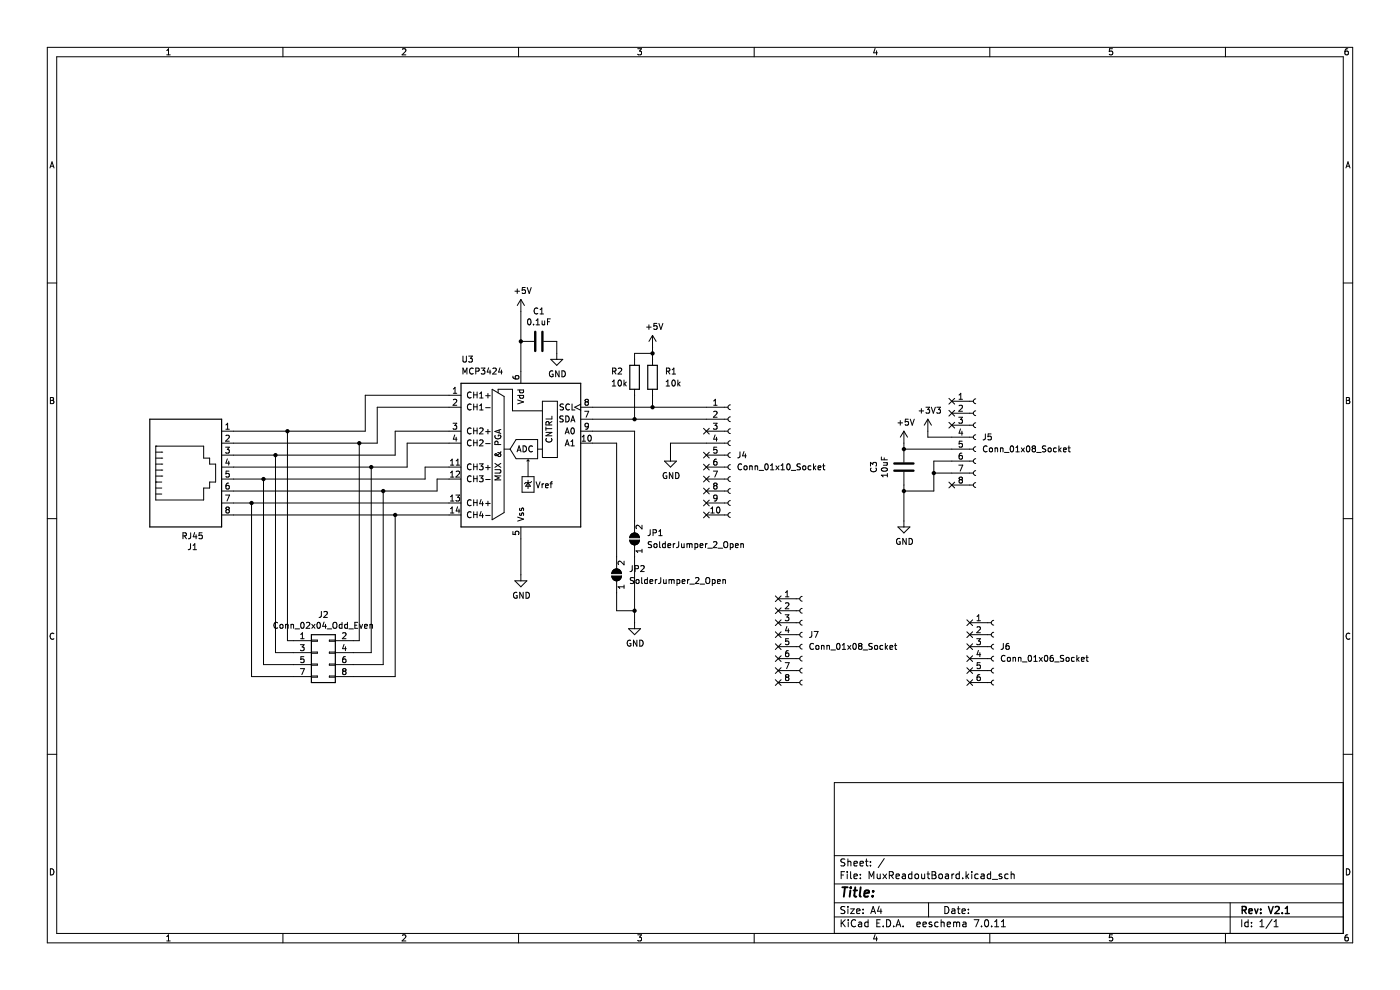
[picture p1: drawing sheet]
<svg xmlns="http://www.w3.org/2000/svg" width="297mm" height="210mm" viewBox="0 0 297 210" stroke-linecap="round" stroke-linejoin="round" font-family="sans-serif">
<g fill="none" stroke="#000" stroke-width=".21">
<path d="M10 10h277v190h-277zM12 12h273v186h-273zM35.4 11.6h.7M35.4 10.7l.3-.4v1.3M60 10v2M85.4 10.5l.5-.2 .2 .4-.8 .9h.8M110 10v2M135.3 10.3h.8l-.4 .5 .3 .2v.5l-.2 .1-.5-.1M160 10v2M185.6 10.3l-.3 .9h.8M186 10.8v.8M210 10v2"/>
<path d="M236 10.3h-.6l-.1 .7 .6-.1 .1 .6-.2 .1-.5-.1M260 10v2M285.9 10.3l-.3 .1-.2 .2-.1 .8 .3 .2 .4-.1-.1-.6-.3-.1-.3 .3M10.6 35.6l.4-1.3 .5 1.3M10.7 35.3h.6M285.5 35.6l.5-1.3 .4 1.3M285.7 35.3h.6M10 60h2M98.2 75.5v1.1l.3 .2 .3-.1 .1-.1v-1.1M98.2 79.3v-1.2l.4 .9 .5-.9v1.2M99.4 75.5h.8l-.4 .5 .3 .1v.6l-.1 .1-.6-.1M100.4 78.2a.56 .56 0 0 0-.8 .5 .56 .56 0 0 0 .8 .5"/>
<path d="M100.9 78.7h.6l.1-.5-.7-.1v1.2M102.1 78.1h.8l-.5 .5 .4 .1v.5l-.2 .1-.5-.1M103.7 78l-.3 .9h.7M104 78.5v.8M104.6 78.2l.4-.1 .3 .3-.8 .9h.8M106.1 78l-.3 .9h.8M106.4 78.5v.8M108.8 79.8l.1 .4 .2 .1 .7 .1 .3-.2-.1-.5-.6 .1-.1 .4 .2 .2M109.2 61.8h1M109.7 61.3v1M110.5 63.5v17.8M110.5 72.4h2.8"/>
<path d="M110.5 63.5l-.8 1.3M110.5 63.5l.8 1.3M111.4 61h-.6v.6l.6-.1v.6l-.2 .2-.4-.2M111.8 61l.5 1.3 .4-1.3M112 67.8l.2-.2a.68 .68 0 0 1 .5 .7 .68 .68 0 0 1-.5 .6l-.3-.5zM113.2 68.8v.1M113.7 68.9h.8M113.7 68l.4-.4v1.3M114.1 65.4a.56 .56 0 0 0-.8 .6 .56 .56 0 0 0 .8 .5M114.6 66.6h.7M114.6 65.7l.3-.4v1.3M115 68.1l.1 .7h.4"/>
<path d="M115.3 72.4h2.8v3.8M115.5 68.1v.8M116.2 68.2h.4M116.8 67.6h-.6v1.3M116.8 76.2h2.6l-1.3 1.3zM117.3 78.7a.58 .58 0 0 0-.8 .6 .58 .58 0 0 0 .8 .5v-.4h-.2M118.6 78.7v1.2l-.7-1.2v1.2M119.2 78.7a.64 .64 0 0 1 .7 .6 .64 .64 0 0 1-.7 .6zM130 78.7h.6v-.5l-.6-.1v1.2M130.3 78.7l.4 .6M131.2 78.2l.4-.1 .3 .3-.8 .9h.8M137.2 69.4h.9"/>
<path d="M137.7 68.9v1M138.4 71.1v6.4M138.4 75h-3.8v2.5M138.4 71.1l-.7 1.3M138.4 71.1l.8 1.3M139.4 68.6h-.6l-.1 .6 .6-.1 .1 .7-.2 .1-.5-.1M139.8 68.6l.4 1.3 .4-1.3M141.4 78.7h.6v-.5l-.6-.1v1.2M141.7 78.7l.4 .6M142.6 78.4l.4-.3v1.2M142.6 79.3h.7M285 60h2"/>
<path d="M10.7 84.3h.4l.3 .3-.3 .3 .3 .2v.3l-.2 .2h-.5zM10.7 84.9h.4M33 94.6h.1M33 94.6h10.2v2.6h1.3v1.2h1.2v3.9h-1.2v1.2h-1.3v2.6h-10.2zM33 95.9h1.3M33 97.2h1.3M33 98.4h1.3M33 99.7h1.3M34.3 95.9h.1M34.3 97.2h.1M34.3 98.4h.1M34.3 99.7h.1"/>
<path d="M47.9 94.9h.7l-.4 .4 .4 .2v.5l-.2 .1-.5-.1M47.9 92.4l.5-.1 .2 .4-.7 .9h.7M47.9 91h.7M47.9 90.1l.4-.3v1.2M48.2 97.3l-.3 .9h.8M48.5 97.8v.9M48.6 99.9h-.6l-.1 .6h.6l.1 .6-.2 .1-.5-.1M58.4 96.5v41.9h7.7M61 91.5v44.4h5.1M76.2 94v41.9h-5.1M78.8 99.1v39.3h-7.7M95.6 98.7h.7"/>
<path d="M95.6 97.8l.3-.4v1.3M96.1 89.8h.8l-.4 .5 .3 .1v.5l-.1 .1-.6-.1M96.2 83.4h.7M96.2 82.5l.3-.3v1.2M96.2 84.8l.5-.1 .2 .4-.8 .9h.8M96.5 92.3l-.3 .9h.8M96.8 98.7h.7M96.8 97.8l.3-.4v1.3M96.8 92.7v.9M97.8 86.4h-17.8v7.6h-33M97.8 94h-11.4v5.1h-39.4M97.8 83.8h-20.3v7.7h-30.5"/>
<path d="M97.8 91.5h-14v5h-36.8M97.8 99.1h-7.6v2.5h-43.2M99.9 85.8a.56 .56 0 0 0-.7 .5 .56 .56 0 0 0 .7 .5M99.9 93.4a.56 .56 0 0 0-.7 .5 .56 .56 0 0 0 .7 .6M99.9 90.9a.56 .56 0 0 0-.7 .5 .56 .56 0 0 0 .7 .5M99.9 83.3a.56 .56 0 0 0-.7 .5 .56 .56 0 0 0 .7 .5M99.9 98.5a.56 .56 0 0 0-.7 .5 .56 .56 0 0 0 .7 .5M100.5 83.2v1.2M100.5 85.7v1.3M100.5 90.8v1.2M100.5 93.3v1.3M100.5 98.4v1.3"/>
<path d="M100.5 83.8h.7M100.5 99h.7M100.5 86.3h.7M100.5 91.4h.7M100.5 93.9h.7M101.2 83.2v1.2M101.2 85.7v1.3M101.2 90.8v1.2M101.2 93.3v1.3M101.2 98.4v1.3M101.7 98.4h.8l-.4 .5 .3 .1v.5l-.2 .2-.5-.2M101.8 93.4l.4-.1 .3 .4-.8 .9h.8"/>
<path d="M101.8 84.4h.7M101.8 83.5l.3-.3v1.2M101.8 86.1l.3-.4v1.3M101.8 90.9l.4-.1 .3 .3-.8 .9h.8M101.8 87h.7M103 83.9h1M103 99.2h1M103 86.5h1M103 91.6h1M103 94.1h1M103.5 83.5v.9M103.5 91.1v.9"/>
<path d="M103.5 98.7v1M104.4 82.6l2.5 1.5v24.6l-2.5 1.6zM105 99.6h1l.3 .3-.1 .3-.2 .2h-1M105 98.3l1.3 .8M105 92.4a.58 .58 0 0 0 .6 .7 .58 .58 0 0 0 .5-.8h-.4v.3M105.6 94.3v-.6l-.5-.1-.1 .7h1.3M105.7 83.3v-.7h3v4.5h6.4M105.9 91.2v.6M106.3 95.8a1.21 1.21 0 0 1-1.3 .8v-.2l.2-.2 .4 .5a.34 .34 0 0 0 .6 .1 .34 .34 0 0 0-.1-.6l-.5-.2M106.3 98.3l-1.3 .8M106.3 91.1l-1.3 .4 1.3 .4M106.9 95.3h1.3"/>
<path d="M109.5 93.2h4.6v4.1h-4.6l-1.3-2zM109.7 95.9l.4-1.3 .4 1.3M109.8 83.9h1.3M109.8 84.8l1.3 .5-1.3 .4M109.8 82.7h1.3M109.8 95.5h.6M110.3 83.9l-.1 .3 .3 .3 .5-.1v-.5M110.3 82.7l-.1 .4 .3 .2 .5-.1v-.5M111 94.6a.64 .64 0 0 1 .7 .6 .64 .64 0 0 1-.7 .7zM112 97.6v3.5M112 97.6l.3 .2M112 97.6l-.2 .2"/>
<path d="M113 94.7a.56 .56 0 0 0-.8 .5 .56 .56 0 0 0 .8 .5M114.1 95.3h1M115.1 85.1h3.1v11.9h-3.1zM115.8 90.6v.7M115.8 91.7h1.3l-1.3 .7h1.3M115.8 90.9h1.3M115.9 93a.56 .56 0 0 0 .5 .8 .56 .56 0 0 0 .6-.8M116.5 90.1l-.1-.6h-.5l-.1 .6h1.3M117.1 88.3v.6h-1.3M117.1 89.4l-.6 .4M119.5 88.3l-.7 .1v.3l.6 .3 .1 .3-.3 .2-.4-.1M119.5 85.8h-.6v.4l.5 .2 .1 .3-.2 .3-.5-.1"/>
<path d="M119.9 94.6l.4-1.3 .4 1.3M119.9 92l.4-1.2 .4 1.2M120 88.2a.64 .64 0 0 1 .8 .7 .64 .64 0 0 1-.8 .6zM120 91.7h.6M120 94.2h.6M120.8 85.8a.56 .56 0 0 0-.8 .5 .56 .56 0 0 0 .8 .5M121.1 89.5l.4-1.3 .5 1.3M121.1 93.7l.4-.4v1.3M121.1 94.6h.7M121.2 90.9l.2-.1a.68 .68 0 0 1 .5 .6 .68 .68 0 0 1-.5 .6l-.3-.4zM121.2 89.1h.6M121.4 85.7v1.3h.6"/>
<path d="M123.2 94h7.6v26.7M123.2 91.5h11.4v21.5M123.2 86.4h31.2M123.2 88.9h31.2M123.2 85.7l-1.3 .7 1.3 .6M123.5 93.6h.7M123.5 92.7l.4-.4v1.3M124 87.2h.9l-.6 1.3M124.3 85.2l-.2 .3 .1 .3 .1 .2 .4-.1 .1-.2v-.2l-.2-.3M124.3 85.2l-.2-.2 .2-.3h.3l.2 .2-.2 .3M124.3 85.2h.3M124.8 92.4l.2-.1a.68 .68 0 0 1 .4 .6 .68 .68 0 0 1-.4 .7l-.3-.5z"/>
<path d="M124.8 90.3l-.2 .3-.4-.1v-.6l.4-.1 .2 .2v.7l-.2 .3h-.4M129.9 81l.4-.4v1.3M129.9 81.9h.7M131.3 80.7l.1-.1a.68 .68 0 0 1 .4 .6 .68 .68 0 0 1-.4 .7 .84 .84 0 0 1-.1-1.2zM132.4 80.6v1.3M132.5 81.4l.4 .5M132.9 81l-.5 .5M134.6 82.6v6.3M138.4 82.6v3.8M141 97.8h2.5l-1.3 1.3zM141.3 81.9h.7M141.3 81l.4-.4v1.3"/>
<path d="M142.7 80.7l.1-.1a.68 .68 0 0 1 .5 .6 .68 .68 0 0 1-.5 .7 .84 .84 0 0 1-.1-1.2zM143.8 80.6v1.3M143.9 81.4l.4 .5M144.3 81l-.5 .5M149.2 90.9l1.3 1.2M149.2 98.5l1.3 1.2M149.2 95.9l1.3 1.3M149.9 91.5h4.5M149.9 99.1h4.5M149.9 96.5h4.5M150.5 90.9l-1.3 1.2M150.5 98.5l-1.3 1.2"/>
<path d="M150.5 95.9l-1.3 1.3M151.3 99.9h.9l-.6 1.3M151.3 89.8h.8l-.4 .5 .4 .1v.5l-.2 .1-.6-.1M151.4 86h.7M151.4 87.4l.5-.2 .2 .4-.8 .9h.8M151.4 85.1l.4-.4v1.3M151.7 92.3l-.3 .9h.8M152 97.4l-.4 .1-.1 .2-.1 .7 .2 .3 .5-.2-.1-.6h-.4l-.2 .2M152 92.7v.9M152.1 94.9h-.6l-.1 .6 .6-.1 .1 .6-.2 .1-.5-.1M154.4 94h-12.2v3.8M154.9 98.6a.51 .51 0 0 0-.5 .5 .51 .51 0 0 0 .5 .5"/>
<path d="M154.9 96a.51 .51 0 0 0-.5 .5 .51 .51 0 0 0 .5 .5M154.9 93.5a.51 .51 0 0 0-.5 .5 .51 .51 0 0 0 .5 .5M154.9 91a.51 .51 0 0 0-.5 .5 .51 .51 0 0 0 .5 .5M154.9 88.4a.51 .51 0 0 0-.5 .5 .51 .51 0 0 0 .5 .5M154.9 85.9a.51 .51 0 0 0-.5 .5 .51 .51 0 0 0 .5 .5M157 95.9l-.1 1-.4 .2M157.3 98.5a.56 .56 0 0 0-.7 .5 .56 .56 0 0 0 .7 .5M157.8 95.8l-.3 .9h.8M157.9 98.9l.2-.1 .3 .1v.7l-.5-.1zM158.1 96.3v.8M159 98.9h.5l.1 .8M159 98.8v.9"/>
<path d="M160.2 98.9h.5v.8M160.2 98.8v.9M161 99.8h1M162.4 98.5l.1-.1a.68 .68 0 0 1 .5 .6 .68 .68 0 0 1-.5 .7 .84 .84 0 0 1-.1-1.2zM163.5 99.7h.7M163.5 98.8l.3-.4v1.3M164.6 98.8l.7 .9M165.3 98.8l-.7 .9M165.7 99.7h.7M165.7 98.8l.4-.4v1.3M167 98.5l.2-.1a.68 .68 0 0 1 .4 .6 .68 .68 0 0 1-.4 .7l-.3-.5zM167.9 99.8h.9"/>
<path d="M169.8 98.5h-.7v.4l.6 .2 .1 .3-.2 .3-.5-.1M170.4 98.9l.3-.1 .2 .3v.3l-.2 .3-.4-.3zM172 98.9l-.3-.1-.3 .3 .2 .5h.4M172.6 98.4v1.3M172.7 99.2l.4 .5M173.1 98.8l-.5 .5M173.5 99.2l.7-.1-.1-.2-.4-.1-.2 .2 .1 .6h.5M174.5 98.8h.5M174.7 98.4v1.1l.3 .2M184.7 98.9v-.8l.5 .4 .1-.4h.5l.1 .2-.1 .6M184.8 99.3a.56 .56 0 0 0 .5 .8 .56 .56 0 0 0 .5-.8M187 96.9v.6h1.2"/>
<path d="M187 99.4a.75 .75 0 0 1 1.2 .3 .72 .72 0 0 1-1.2-.2zM187.4 98.1h.8M187.6 97.1v.4M188.1 98.1l.1 .5-.8 .1M190.5 89.7h1M191 89.2v1M191.8 91.5v6.6M191.8 95.3h14.7M191.8 91.5l-.8 1.2M191.8 91.5l.7 1.2M192.7 88.9h-.6l-.1 .6h.6l.1 .6-.2 .1-.5-.1M193.1 88.9l.4 1.3 .5-1.3"/>
<path d="M195 87.2h.9M195.5 86.7v.9M196.4 86.4h.8l-.4 .5 .4 .1v.5l-.2 .1-.6-.1M196.8 88.9v3.8h9.7M196.8 88.9l-.7 1.3M196.8 88.9l.8 1.3M197.6 86.4l.4 1.2 .4-1.2M198.7 86.4h.8l-.4 .5 .4 .1v.5l-.2 .1-.6-.1M201.3 87l1.2 1.3M201.3 89.6l1.2 1.2M201.3 84.5l1.2 1.2M201.9 85.1h4.6"/>
<path d="M201.9 87.7h4.6M201.9 90.2h4.6M202.5 87l-1.2 1.3M202.5 89.6l-1.2 1.2M202.5 84.5l-1.2 1.2M203.4 98.7h.8l-.5 1.2M203.4 88.5h.8l-.4 .5 .3 .1v.6l-.2 .1-.5-.1M203.5 86.1l.4-.1 .3 .3-.8 .9h.8M203.5 84.7h.7M203.5 83.8l.3-.4v1.3M203.8 91l-.3 .9h.7M204.1 91.5v.8"/>
<path d="M204.1 96.1l-.4 .1-.2 .2v.8l.2 .2 .4-.1v-.6l-.4-.1-.2 .2M204.1 93.6h-.6v.6l.6-.1v.6l-.2 .2-.4-.2M206.5 97.8h-8.4v6.4h-6.3M207 99.8a.51 .51 0 0 0-.5 .6 .51 .51 0 0 0 .5 .5M207 97.3a.51 .51 0 0 0-.5 .5 .51 .51 0 0 0 .5 .5M207 94.8a.51 .51 0 0 0-.5 .5 .51 .51 0 0 0 .5 .5M207 92.2a.51 .51 0 0 0-.5 .5 .51 .51 0 0 0 .5 .5M207 89.7a.51 .51 0 0 0-.5 .5 .51 .51 0 0 0 .5 .5M207 87.1a.51 .51 0 0 0-.5 .6 .51 .51 0 0 0 .5 .5M207 84.6a.51 .51 0 0 0-.5 .5 .51 .51 0 0 0 .5 .5M209 92v1.1l-.4 .2M209.4 94.7a.56 .56 0 0 0-.8 .5 .56 .56 0 0 0 .8 .5"/>
<path d="M209.9 95.1l.2-.1 .4 .1-.1 .7-.5-.1zM210.2 92h-.6v.6h.6v.6l-.1 .1-.5-.1M211.1 95.1h.5v.8M211.1 95v.9M212.2 95.1h.5l.1 .8M212.2 95v.9M213.1 96h1M214.4 94.7l.2-.1a.68 .68 0 0 1 .4 .6 .68 .68 0 0 1-.4 .7l-.3-.5zM215.5 95.9h.7M215.5 94.9l.4-.3v1.3M216.7 95l.6 .9M217.3 95l-.6 .9"/>
<path d="M217.9 94.7l.1-.1a.68 .68 0 0 1 .5 .6 .68 .68 0 0 1-.5 .7l-.3-.5zM219.2 95.1l-.2-.2 .2-.3h.2l.3 .2-.3 .3M219.2 95.1l-.2 .3v.3l.2 .2 .4-.1 .1-.2v-.2l-.3-.3M219.2 95.1h.2M219.9 96h1M221.9 94.6l-.7 .1v.4l.5 .2 .2 .3-.3 .3-.5-.1M222.4 95.1l.2-.1 .3 .1v.7l-.5-.1zM224.1 95.1l-.4-.1-.2 .2 .1 .6h.5M224.6 94.6v1.3M224.8 95.4l.3 .5M225.1 95l-.5 .5M225.6 95.4l.6-.1-.1-.2-.3-.1-.2 .2 .1 .6h.4"/>
<path d="M226.6 95h.5M226.8 94.6v1.1l.3 .2M285.6 84.3h.5l.2 .3-.2 .3 .2 .2 .1 .3-.3 .2h-.5zM285.6 84.9h.5M10 110h2M33 102.3h.1M33 101h1.3M33 103.5h1.3M33 104.8h1.3M33 102.3h1.3M34.3 101h.1M38.8 113.7l.6-.1 .1-.5-.7-.1v1.3"/>
<path d="M39.1 113.7l.4 .6M40.4 115.3v1.1l-.5 .2M40.5 113l-.1 1.1-.4 .2M41 116.6h.7M41 115.7l.3-.4v1.3M41.3 113l-.3 .9h.8M41.6 113.4v.9M42.9 113h-.6l-.1 .6h.6l.1 .6-.2 .1-.5-.1M47 109.2h50.8M47 106.7h50.8M47.9 105h.8l-.5 1.3M48.2 108.1l-.3 .2 .1 .4 .2 .1h.3l.1-.2v-.3l-.2-.2"/>
<path d="M48.2 108.1l-.3-.2 .3-.3h.2l.2 .2-.2 .3M48.2 108.1h.2M48.5 102.5h-.3l-.2 .3-.1 .7 .3 .2 .4-.1-.1-.6h-.3l-.3 .2M53.4 106.7v36.8h12.7M55.9 101.6v39.4h10.2M81.3 104.2v36.8h-10.2M83.8 109.2v34.3h-12.7M95.6 100.3l.3-.4v1.3M95.6 105.4l.3-.4v1.3M95.6 107.9l.3-.3v1.2M95.6 101.2h.7M95.6 106.3h.7"/>
<path d="M95.6 108.8h.7M96.7 105h.8l-.4 .5 .3 .1v.6l-.1 .1-.6-.1M96.8 100.1l.5-.2 .2 .4-.8 .9h.8M97.1 107.5l-.3 .9h.8M97.4 108v.8M97.8 101.6h-5.1v2.6h-45.7M99.9 106.1a.56 .56 0 0 0-.7 .5 .56 .56 0 0 0 .7 .6M99.9 101.1a.56 .56 0 0 0-.7 .5 .56 .56 0 0 0 .7 .5M99.9 108.7a.56 .56 0 0 0-.7 .5 .56 .56 0 0 0 .7 .5M100.5 100.9v1.3M100.5 106v1.3M100.5 108.5v1.3"/>
<path d="M100.5 101.5h.7M100.5 106.6h.7M100.5 109.2h.7M101.2 100.9v1.3M101.2 106v1.3M101.2 108.5v1.3M101.7 100.9h.8l-.4 .5 .3 .1v.6l-.2 .1-.5-.1M102.1 105.9l-.3 1h.7M102.1 108.5l-.3 .9h.7M102.4 106.4v.9M102.4 109v.8M103 101.7h1"/>
<path d="M103 106.8h1M103 109.3h1M103.5 106.3v1M106.3 101h-1.3l.9 .4-.9 .4h1.3M108.8 112.7v.6l.6 .1v-.6l.6-.1 .1 .2-.1 .5M109.8 109.7l1.3 .4-1.3 .4M110.3 108.8l-.1 .3 .2 .2h.2l.1-.5h.3v.5M110.3 107.8l-.1 .3 .2 .2 .2-.1 .1-.4h.3v.5M110.5 111.8v11.4M110.8 101.1h2.5v3.3h-2.5zM112 101.9v1.8M112 102.4l.5 .7h-1z"/>
<path d="M112.8 102.1l-.3 .3h-1l-.2 .2M113.7 102.2l.4 1.3 .5-1.3M115 102.6v.9M115.4 102.6l-.4 .3M115.7 103l.6-.1v-.2l-.4-.1-.2 .2 .1 .6h.5M116.7 102.6h.5M117.2 102.2l-.3 .2v1.1M132.4 119v.8l-.9-.8-.4 .3 .1 .5M133.6 114.6h2a1.02 1.02 0 0 1-1 1 1.02 1.02 0 0 1-1-1zM133.9 113.3a1.02 1.02 0 0 1 1.1-.2 1.02 1.02 0 0 1 .6 1h-2zM134.1 120v1.1l-.5 .1M134.6 115.6v17.8"/>
<path d="M136.2 111.4v.8l-.9-.8-.4 .3 .1 .4M136.2 116.5v.7M136.2 116.9h-1.3l.4 .3M137.9 112.4v1l-.4 .2M138.2 115h-.6v.4l.5 .2 .1 .3-.2 .3-.5-.1M138.5 113h.6l.1-.5-.7-.1v1.2M138.8 115.4l.2-.1 .3 .1v.7l-.5-.1zM139.8 113.6h.7M139.8 112.7l.3-.3v1.2M139.9 114.9v1.1l.2 .2M141.1 115.4l-.3-.1-.3 .3 .2 .5h.4M141.1 114.9v1.3"/>
<path d="M141.4 100.3a.58 .58 0 0 0-.7 .6 .58 .58 0 0 0 .8 .5v-.4h-.3M141.7 115.7l.6-.1-.1-.2-.3-.1-.2 .2v.6h.5M142.7 100.2v1.3l-.7-1.3v1.3M142.8 115.3v.9M143.2 115.3l-.4 .3M143.3 100.2a.64 .64 0 0 1 .8 .7 .64 .64 0 0 1-.8 .6zM144 114.9l-.1 1.1-.4 .2M144.6 115.3v.8l.5-.1M145.1 115.3v.9M145.7 115.4l.4-.1 .2 .2M145.7 115.3v.9M146.3 115.5l.2-.2 .3 .1v.8"/>
<path d="M146.3 115.5v.7M147.4 115.4l.4-.1 .2 .3-.1 .5h-.5M147.4 115.3v1.3M148.5 115.7l.6-.1v-.2l-.4-.1-.2 .2 .1 .6h.5M149.2 108.6l1.3 1.2M149.2 106.1l1.3 1.2M149.2 103.5l1.3 1.3M149.2 101l1.3 1.2M149.7 115.3v.9M149.9 101.6h4.5M149.9 109.2h4.5M149.9 104.2h4.5"/>
<path d="M149.9 106.7h4.5M150 115.3l-.3 .3M150.1 116.3h1M150.5 108.6l-1.3 1.2M150.5 106.1l-1.3 1.2M150.5 103.5l-1.3 1.3M150.5 101l-1.3 1.2M150.8 108.8h.7M150.8 107.9l.4-.3v1.2M151.4 115l.4-.1 .3 .4-.8 .9h.8M151.6 103l-.2-.2 .2-.3h.3l.2 .2-.2 .3M151.6 103l-.2 .3 .1 .3 .1 .1h.4l.1-.2v-.2l-.2-.3"/>
<path d="M151.6 103h.3M152.1 107.7l.2-.1a.68 .68 0 0 1 .4 .6 .68 .68 0 0 1-.4 .6l-.3-.5zM152.1 105.6l-.2 .2-.4-.1v-.6l.4-.1 .2 .3v.7l-.2 .2-.4 .1M152.3 116.3h1M153.6 115.1l.2-.2a.43 .43 0 0 1 .6 .4v.4a.42 .42 0 0 1-.4 .5 .42 .42 0 0 1-.5-.5zM154.9 115.4l.4-.1 .2 .3-.1 .5h-.5M154.9 115.3v1.3M154.9 108.7a.51 .51 0 0 0-.5 .5 .51 .51 0 0 0 .5 .5M154.9 106.2a.51 .51 0 0 0-.5 .5 .51 .51 0 0 0 .5 .5M154.9 103.7a.51 .51 0 0 0-.5 .5 .51 .51 0 0 0 .5 .5M154.9 101.1a.51 .51 0 0 0-.5 .5 .51 .51 0 0 0 .5 .5M156 115.7l.6-.1v-.2l-.4-.1-.2 .2 .1 .6h.5"/>
<path d="M157.2 115.4h.4l.1 .8M157.2 115.3v.9M188.2 100.8h-1.2l.3 .4M188.2 100.4v.8M190.5 111.8h2.5l-1.2 1.2zM190.9 114.3a.58 .58 0 0 0-.7 .6 .58 .58 0 0 0 .8 .5v-.5h-.3M191.8 100.1v11.7M192.2 114.2v1.3l-.7-1.3v1.3M192.9 114.2a.64 .64 0 0 1 .7 .6 .64 .64 0 0 1-.7 .7zM198.1 100.4h8.4M201.3 102.3l1.2 1.2M201.9 102.9h4.6"/>
<path d="M202.5 102.3l-1.2 1.2M203.7 101.7h.2M203.7 101.7l-.2-.2 .2-.3h.2l.3 .2-.3 .3M203.7 101.7l-.2 .3v.4l.2 .1 .4-.1 .1-.2v-.2l-.3-.3M207 102.4a.51 .51 0 0 0-.5 .5 .51 .51 0 0 0 .5 .5M285 110h2M11.4 134.4a.58 .58 0 0 0-.8 .6 .58 .58 0 0 0 .8 .5M58.9 132.1a.56 .56 0 0 0-.8 .5 .56 .56 0 0 0 .8 .6M59.5 132.5l.3-.1 .2 .3v.3l-.2 .3-.4-.3zM60.6 132.6l.5-.1v.8M60.6 132.4v.9M61.7 132.6l.5-.1 .1 .8"/>
<path d="M61.7 132.4v.9M62.6 133.4h.9M63.7 136.8h.8l-.4 .4 .4 .2v.5l-.2 .1-.6-.1M63.8 135.5h.7M63.8 134.6l.4-.4v1.3M63.9 132.1l.2-.1a.68 .68 0 0 1 .4 .6 .68 .68 0 0 1-.4 .7l-.3-.5zM64.5 139.3h-.6l-.1 .6 .6-.1 .1 .6-.2 .2-.5-.2M65 132.1l.5-.1 .2 .4-.8 .9h.8M66.1 135.8h1.2v.2h-1.2zM66.1 138.3h1.2v.3h-1.2zM66.1 132.4l.7 .9M66.8 132.4l-.7 .9"/>
<path d="M67.4 132.1l.1-.1a.68 .68 0 0 1 .5 .6 .68 .68 0 0 1-.5 .7l-.3-.5zM68.2 129.7l-.1 1.1-.4 .2M68.7 129.8l.5-.1 .2 .4-.7 .9h.7M68.7 132l-.3 .9h.8M69.1 132.4v.9M69.4 133.4h1M69.9 138.3h1.2v.3h-1.2zM69.9 135.8h1.2v.2h-1.2zM70.7 132.2l.2-.2a.43 .43 0 0 1 .6 .4v.5a.42 .42 0 0 1-.5 .4 .42 .42 0 0 1-.4-.4zM72.6 132.5l-.4-.1-.2 .3 .1 .5h.5M72.6 132v1.3M72.7 134.3l.5-.1 .2 .4-.8 .9h.8"/>
<path d="M73 136.7l-.3 .9h.8M73.3 139.3l-.4 .1-.2 .2v.7l.2 .3 .4-.2v-.6h-.4l-.2 .2M73.3 137.2v.8M73.7 132.5l-.4-.1-.2 .3 .1 .5h.5M73.7 132v1.3M74 133.4h1M75.3 132.6h.4M75.9 132h-.6v1.3h.6M76.3 132.4l.3 .9 .3-.9M77.3 132.9l.6-.2v-.2l-.4-.1-.2 .2 .1 .6h.5M78.5 132.6l.5-.1v.8M78.5 132.4v.9"/>
<path d="M109.2 123.2h2.6l-1.3 1.3zM109.7 125.7a.58 .58 0 0 0-.8 .6 .58 .58 0 0 0 .8 .5v-.4h-.2M111 125.6v1.3l-.7-1.3v1.3M111.6 125.6a.64 .64 0 0 1 .7 .7 .64 .64 0 0 1-.7 .6zM129.8 122.2h2a1.02 1.02 0 0 1-1 1 1.02 1.02 0 0 1-1-1zM130.1 121a1.02 1.02 0 0 1 1.1-.3 1.02 1.02 0 0 1 .6 1h-2zM130.8 123.2v6.4h3.8M132.4 124.5h-1.3l.4 .3M132.4 124.1v.7M133.4 133.4h2.5l-1.3 1.2zM133.8 135.9a.58 .58 0 0 0-.8 .5 .58 .58 0 0 0 .8 .5v-.4h-.2M134.4 122.6h-.6v.4l.5 .2 .1 .3-.2 .3-.5-.1"/>
<path d="M134.7 120.6h.6l.1-.5-.7-.1v1.2M135 123.1l.2-.2 .3 .2v.6h-.5zM135.1 135.8v1.3l-.7-1.3v1.3M135.7 135.8a.64 .64 0 0 1 .7 .6 .64 .64 0 0 1-.7 .7zM135.9 120.1l.5-.1 .3 .3-.8 .9h.8M136.1 122.5v1.1l.2 .2M137.3 123l-.3-.1-.3 .3 .1 .5h.5M137.3 122.5v1.3M137.9 123.4l.6-.2-.1-.2-.3-.1-.2 .2v.6h.5M139 122.9v.9M139.4 122.9l-.4 .3M140.2 122.5l-.1 1.1-.4 .2"/>
<path d="M140.8 122.9v.8h.5M141.3 122.9v.9M141.9 123.1l.4-.2 .2 .2M141.9 122.9v.9M142.5 123.1l.2-.2 .3 .1v.8M142.5 123.1v.7M143.6 123l.4-.1 .2 .3-.1 .5h-.5M143.6 122.9v1.3M144.7 123.4l.6-.2v-.2l-.4-.1-.2 .2 .1 .6h.5M145.9 122.9v.9M146.2 122.9l-.3 .3M146.3 123.9h1"/>
<path d="M147.6 122.6l.4-.1 .3 .4-.8 .9h.8M148.5 123.9h1M149.8 122.7l.2-.2a.43 .43 0 0 1 .6 .4v.5a.42 .42 0 0 1-.5 .4 .42 .42 0 0 1-.4-.4zM151.1 123l.4-.1 .2 .3-.1 .5h-.5M151.1 122.9v1.3M152.2 123.4l.6-.2-.1-.2-.3-.1-.2 .2 .1 .6h.4M153.4 123.1l.4-.1 .1 .8M153.4 122.9v.9M164.5 126.4l1.2 1.2M164.5 131.5l1.2 1.2M164.5 128.9l1.2 1.3M164.5 139.1l1.2 1.2"/>
<path d="M164.5 136.6l1.2 1.2M164.5 134l1.2 1.2M165.1 129.6h4.6M165.1 139.7h4.6M165.1 137.2h4.6M165.1 134.6h4.6M165.1 132.1h4.6M165.1 127h4.6M165.7 126.4l-1.2 1.2M165.7 139.1l-1.2 1.2M165.7 131.5l-1.2 1.2M165.7 128.9l-1.2 1.3"/>
<path d="M165.7 136.6l-1.2 1.2M165.7 134l-1.2 1.2M166.6 130.4h.8l-.5 .5 .4 .1v.6l-.2 .1-.5-.1M166.6 126.6h.8M166.6 125.7l.4-.4v1.3M166.6 128l.5-.1 .3 .3-.8 .9h.8M166.9 132.9l-.3 .9h.8M167.2 138l-.3 .1-.2 .2-.1 .8 .3 .2 .4-.1-.1-.6-.3-.1-.3 .2M167.2 133.4v.8M167.3 135.5h-.6l-.1 .6 .6-.1 .1 .6-.2 .2-.5-.2M170.2 139.2a.51 .51 0 0 0-.5 .5 .51 .51 0 0 0 .5 .5M170.2 136.7a.51 .51 0 0 0-.5 .5 .51 .51 0 0 0 .5 .5"/>
<path d="M170.2 134.1a.51 .51 0 0 0-.5 .5 .51 .51 0 0 0 .5 .5M170.2 131.6a.51 .51 0 0 0-.5 .5 .51 .51 0 0 0 .5 .5M170.2 129a.51 .51 0 0 0-.5 .6 .51 .51 0 0 0 .5 .5M170.2 126.5a.51 .51 0 0 0-.5 .5 .51 .51 0 0 0 .5 .5M172.2 133.9v1.1l-.5 .2M172.6 136.6a.56 .56 0 0 0-.8 .5 .56 .56 0 0 0 .8 .5M172.7 133.9h.8l-.5 1.3M173.1 137l.2-.1 .4 .1-.1 .7-.5-.1zM174.3 137h.5v.8M174.3 136.9v.9M175.4 137h.5l.1 .8M175.4 136.9v.9"/>
<path d="M176.3 137.9h.9M177.7 136.5h.1a.68 .68 0 0 1 .4 .6 .68 .68 0 0 1-.4 .7 .84 .84 0 0 1-.1-1.3zM178.7 137.8h.7M178.7 136.8l.4-.3v1.3M179.8 136.9l.7 .9M180.5 136.9l-.7 .9M181 136.6l.2-.1a.68 .68 0 0 1 .5 .6 .68 .68 0 0 1-.5 .7l-.3-.5zM182.4 137l-.3 .3 .1 .3 .2 .2 .3-.1 .2-.2v-.2l-.3-.3M182.4 137l-.3-.2 .3-.3h.2l.3 .2-.3 .3M182.4 137h.2M183.1 137.9h1M185 136.5l-.6 .1v.4l.5 .2 .1 .3-.2 .3-.5-.1"/>
<path d="M185.6 137l.3-.1 .3 .2v.4l-.3 .3-.4-.3zM187.3 137l-.4-.1-.2 .2 .1 .6h.5M187.8 136.5v1.3M187.9 137.3l.4 .5M188.3 136.9l-.5 .5M188.8 137.3l.6-.1-.1-.2-.3-.1-.2 .2v.6h.5M189.8 136.9h.4M189.9 136.5v1.1l.3 .2M205.1 131.5l1.2 1.2M205.1 139.1l1.2 1.2M205.1 136.6l1.2 1.2M205.1 134l1.2 1.2"/>
<path d="M205.7 139.7h4.6M205.7 137.2h4.6M205.7 134.6h4.6M205.7 132.1h4.6M206.3 131.5l-1.2 1.2M206.3 139.1l-1.2 1.2M206.3 136.6l-1.2 1.2M206.3 134l-1.2 1.2M207.2 135.5h.8l-.4 .5 .3 .1v.5l-.2 .2-.5-.2M207.3 133.1l.4-.2 .3 .4-.8 .9h.8M207.3 131.7h.7M207.3 130.8l.3-.4v1.3"/>
<path d="M207.6 138l-.3 .9h.8M207.9 138.4v.9M210.8 139.2a.51 .51 0 0 0-.5 .5 .51 .51 0 0 0 .5 .5M210.8 136.7a.51 .51 0 0 0-.5 .5 .51 .51 0 0 0 .5 .5M210.8 134.1a.51 .51 0 0 0-.5 .5 .51 .51 0 0 0 .5 .5M210.8 131.6a.51 .51 0 0 0-.5 .5 .51 .51 0 0 0 .5 .5M212.8 136.5v1.1l-.4 .2M213.2 139.1a.56 .56 0 0 0-.8 .6 .56 .56 0 0 0 .8 .5M213.8 139.6l.1-.2 .4 .2-.1 .6h-.4zM214 136.5h-.4l-.1 .3-.1 .7 .2 .3 .5-.2-.1-.6h-.4l-.2 .2M214.9 139.6l.5-.1v.8M214.9 139.4v.9"/>
<path d="M216.1 139.6l.4-.1 .1 .8M216.1 139.4v.9M218.2 139.1l.2-.1a.68 .68 0 0 1 .5 .7 .68 .68 0 0 1-.5 .6l-.3-.5zM219.3 139.4l.4-.4v1.3M220.5 139.4l.6 .9M221.1 139.4l-.6 .9M221.7 139.1l.2-.1a.68 .68 0 0 1 .4 .7 .68 .68 0 0 1-.4 .6l-.3-.5zM223.4 139l-.4 .1-.2 .2v.7l.2 .3 .4-.1v-.6l-.4-.1-.2 .2M225.7 139.1h-.7v.4l.5 .2 .2 .3-.3 .3-.5-.1M226.2 139.6l.2-.2 .4 .2-.1 .6h-.5zM227.9 139.5l-.4-.1-.2 .3 .1 .5h.5M228.4 139v1.3"/>
<path d="M228.6 139.8l.3 .5M228.9 139.4l-.5 .5M229.4 139.9l.6-.2v-.2l-.4-.1-.2 .2 .1 .6h.5M230.4 139.4h.5M230.6 139v1.1l.3 .2M286.4 134.4a.58 .58 0 0 0-.8 .6 .58 .58 0 0 0 .8 .5M63.7 141.8h.9l-.6 1.3M66.1 140.9h1.2v.2h-1.2zM66.1 143.4h1.2v.2h-1.2zM69.9 143.4h1.2v.2h-1.2zM69.9 140.9h1.2v.2h-1.2zM72.9 142.4l-.2-.3 .2-.3h.3l.2 .3-.2 .3"/>
<path d="M72.9 142.4l-.2 .2v.4l.2 .1 .4-.1 .1-.1v-.3l-.2-.2M72.9 142.4h.3M164.5 144.2l1.2 1.2M164.5 141.6l1.2 1.3M165.1 144.8h4.6M165.1 142.2h4.6M165.7 144.2l-1.2 1.2M165.7 141.6l-1.2 1.3M166.6 140.6h.8l-.5 1.2M166.9 143.6l-.3-.2 .3-.3h.2l.3 .2-.3 .3M166.9 143.6l-.3 .3 .1 .4 .2 .1 .3-.1 .2-.2v-.2l-.3-.3M166.9 143.6h.2"/>
<path d="M170.2 144.3a.51 .51 0 0 0-.5 .5 .51 .51 0 0 0 .5 .5M170.2 141.7a.51 .51 0 0 0-.5 .5 .51 .51 0 0 0 .5 .6M205.1 141.6l1.2 1.3M205.1 144.2l1.2 1.2M205.7 144.8h4.6M205.7 142.2h4.6M206.3 141.6l-1.2 1.3M206.3 144.2l-1.2 1.2M207.9 143.1l-.4 .1-.2 .2v.7l.2 .3 .4-.1v-.7h-.4l-.2 .2M207.9 140.6h-.6v.6l.6-.1v.6l-.2 .1-.4-.1M210.8 144.3a.51 .51 0 0 0-.5 .5 .51 .51 0 0 0 .5 .5M210.8 141.7a.51 .51 0 0 0-.5 .5 .51 .51 0 0 0 .5 .6"/>
<path d="M216.9 140.4h1M219.3 140.3h.7M223.7 140.4h1M10 160h2M285 166h-108v32M285 160h2M10.7 184.3a.66 .66 0 0 1 .7 .6 .66 .66 0 0 1-.7 .7zM35.4 198.7l.3-.4v1.3M35.4 199.6h.7M60 198v2M85.4 198.4l.5-.1 .2 .4-.8 .9h.8M110 198v2"/>
<path d="M135.3 198.3h.8l-.4 .5 .3 .1v.6l-.2 .1-.5-.1M160 198v2M177 194.5h108M177 191.5h108M177 187.5h108M177 181.5h108M178.4 195.1v1.5M178.4 185.6h.5M178.7 195.7l.6 .9M179.2 184.9h-.8v1.5M179.2 192.4l-.5-.1-.3 .1v.5l.7 .2 .1 .4-.3 .3-.5-.1M179.2 182.3l-.5-.1-.3 .1v.5l.7 .2 .1 .4-.3 .3-.5-.1"/>
<path d="M179.3 195.1l-.9 .8M179.7 184.9v.1M179.7 185.4v1M179.9 182.2v1.5M179.9 192.3v.1M179.9 192.8v1M179.9 182.8l.2-.1 .3 .1 .1 .9M179.9 195.1v.1M179.9 195.6v1M180.4 192.8h.8l-.8 1h.8M180.4 184.9v1.3l.3 .2M181.2 185.9l.7-.2-.1-.2-.4-.1-.2 .2v.7h.6"/>
<path d="M181.2 183.2l.7-.2-.1-.2-.4-.1-.2 .2v.7h.6M181.5 195.2a.71 .71 0 0 0-1 .5 .71 .71 0 0 0 .7 .9l.3-.2M181.7 193.3l.7-.2v-.2l-.5-.1-.2 .2 .1 .7h.6M182.2 195.7h.5l.1 .9M182.4 183.2l.8-.2-.1-.2-.4-.1-.3 .2 .1 .7h.6M182.5 186.2v.2M182.5 185.5v.1M182.8 195.9l-.5 .1-.2 .2 .2 .4 .5-.1M183.1 192.9v.1M183.1 193.6v.2M183.6 182.7h.6M183.8 182.2v1.3l.4 .2"/>
<path d="M184.2 195.7l-.5-.1-.3 .3 .2 .6h.6M184.2 195.1v1.5M184.4 186.4v-1.5l.5 1.1 .5-1.1v1.5M184.7 183.5v.2M184.7 182.8v.1M184.7 193.8l.5-1.5 .5 1.5M184.9 193.4h.7M185.6 198.2l-.3 1h.8M186 198.7v.9M186 195.8h.5M186.1 185.4l.1 .9 .3 .1 .2-.2M186.5 192.2l-.3 1.1h.9"/>
<path d="M186.7 195.1h-.7v1.5h.7M186.7 185.4v1M186.9 192.8v1M187.3 185.4l.8 1M187.4 196.4v.2M187.6 182.1l-1.3 1.9M188.1 195.1a.76 .76 0 0 1 .9 .7 .76 .76 0 0 1-.9 .8zM188.1 185.4l-.8 1M188.7 185.7l.7-.1 .1-.2-.1-.4-.7-.1v1.5M189 185.7l.5 .7M189.6 196.4v.2M190.1 196.6l.5-1.5 .5 1.5"/>
<path d="M190.1 185.9l.7-.2-.1-.2-.4-.1-.2 .2 .1 .7h.5M190.2 196.2h.7M191.4 185.5h.6l.1 .9M191.6 196.4v.2M192.1 185.7l-.5 .1-.2 .2 .2 .4 .5-.1M193.4 185.5l-.4-.1-.3 .3 .2 .6h.5M193.4 184.9v1.5M194.2 185.5l.2-.1 .4 .1 .1 .6-.2 .2-.3 .1-.2-.2zM194.5 196.1l.7-.2v-.2l-.5-.1-.2 .2 .1 .7h.6M195.5 185.4l.1 .9 .3 .1 .3-.2M195.8 196.1l.7-.2-.1-.2-.4-.1-.2 .2 .1 .7h.5M196.2 185.4v1"/>
<path d="M196.7 185.4h.5M196.9 184.9v1.3l.3 .2M197 191.5v3M197.7 195.7l-.4-.1-.2 .2 .1 .2 .5 .2v.3h-.6M197.7 184.9h.5l.3 .3-.3 .4 .3 .1 .1 .4-.3 .3h-.6zM197.7 185.6h.5M199 195.7l-.4-.1-.3 .3 .1 .6h.6M199.2 185.5l.2-.1 .5 .1v.6l-.1 .2-.4 .1-.2-.2zM199.7 195.7l.2-.1 .3 .1 .1 .9M199.7 195.1v1.5M200.4 192.3a.76 .76 0 0 1 .9 .7 .76 .76 0 0 1-.9 .8zM200.6 185.5h.6v.9"/>
<path d="M200.9 196.1l.8-.2-.1-.2-.4-.1-.3 .2 .1 .7h.6M201.2 185.7l-.5 .1-.2 .2 .2 .4 .5-.1M201.9 185.4v1M201.9 192.9h.6l.1 .9M202.3 195.7l.4-.1 .2 .2M202.3 195.6v1M202.4 185.4l-.5 .3M202.6 193.1l-.5 .1-.2 .2 .2 .4 .5-.1M202.9 195.8l.3-.2 .3 .1 .1 .9M202.9 195.8v.8M203.1 192.8h.6M203.3 192.3v1.3l.4 .2"/>
<path d="M203.5 185.5l-.4-.1-.3 .3 .1 .6h.6M203.5 184.9v1.5M204.1 193.3l.7-.2-.1-.2-.4-.1-.2 .2 .1 .7h.5M204.2 186.2v.2M204.3 195.7h.6v.9M204.9 184.9v1.5M204.9 195.9l-.5 .1-.2 .2 .2 .4 .5-.1M205.1 185.8l.4 .6M205.4 193.6v.2M205.4 192.9v.1M205.5 185.4l-.6 .6M206.2 184.9v.1"/>
<path d="M206.2 185.4v1M206.7 195.1h1l-.7 1.5M207.5 185.5l-.4-.1-.3 .3 .1 .6h.6M208.2 185.5h.5l.1 .9M208.2 196.4v.2M208.8 185.7l-.5 .1-.2 .2 .2 .4 .5-.1M209 195.2l.2-.1a.8 .8 0 0 1 .5 .7 .8 .8 0 0 1-.5 .8l-.3-.6zM210 198v2M210.2 185.5l-.5-.1-.3 .3 .2 .6h.6M210.2 184.9v1.5M210.4 196.4v.2M210.5 186.5h1.2"/>
<path d="M211 196.6h.9M211 195.5l.4-.4v1.5M212.4 196.6h.9M212.4 195.5l.5-.4v1.5M212.5 185.5l-.3-.1-.3 .2 .1 .2 .5 .2v.3h-.6M213.9 185.5l-.5-.1-.2 .3 .1 .6h.6M214.5 185.5l.2-.1 .4 .1 .1 .9M214.5 184.9v1.5M236 198.3h-.6l-.1 .6h.6l.1 .6-.2 .1-.5-.1M260 198v2M261 191.5v6.5M263.4 195.1v1.5"/>
<path d="M264.8 195.7l-.4-.1-.3 .3 .1 .6h.6M264.8 195.1v1.5M265.5 196.4v.2M265.5 195.7v.1M267.3 196.6h.8M267.3 195.5l.4-.4v1.5M269.9 195l-1.3 1.9M270.3 196.6h.8M270.3 195.5l.4-.4v1.5M285.6 184.3a.66 .66 0 0 1 .8 .6 .66 .66 0 0 1-.8 .7zM285.9 198.3l-.3 .1-.2 .2-.1 .7 .3 .3 .4-.1-.1-.6-.3-.1-.3 .2"/>
</g>
<path d="M263.5 193.1l.7-.1 .2-.2-.1-.4-.8-.1v1.5M263.9 193.1l.5 .7M265 193.3l.7-.2-.1-.2-.4-.1-.2 .2v.7h.6M266.2 192.8l.3 1 .4-1M267.5 193.6v.2M267.5 192.9v.1M269.1 192.3l.5 1.5 .5-1.5M270.5 192.4l.6-.1 .3 .4-.9 1.1h.9M272 193.6v.2M272.7 193.8h.8M272.7 192.7l.4-.4v1.5" fill="none" stroke="#000" stroke-width=".3"/>
<path d="M178.7 188.2h1.1M179.3 188.2l-.3 2M180.4 188.9l-.2 1.3M180.5 188.2v.2M181.1 188.9h.7M181.4 188.2l-.2 1.7 .1 .2 .4 .1M182.6 188.2l-.2 1.7 .2 .3M183.4 189.5l.9-.1v-.4h-.8l-.2 .9 .3 .3 .6-.1M185.1 190v.2M185.3 189l-.1 .2" fill="none" stroke="#000" stroke-width=".4"/>
<path d="M133.6 77.5h2v5.1h-2zM137.4 77.5h2v5.1h-2zM31.8 88.9h15.2v22.9h-15.2zM97.8 81.3h25.4v30.5h-25.4zM66.1 134.6h5v10.2h-5z" fill="none" stroke="#000" stroke-width=".25"/>
<path d="M113.5 70.4v4M115.1 70.4v4M189.7 99.8h4.1M189.7 98.3h4.1" fill="none" stroke="#000" stroke-width=".51"/>
<g fill="#000">
<path d="M133.6 114.6h2a1.02 1.02 0 0 1-1 1 1.02 1.02 0 0 1-1-1z" fill-rule="evenodd"/>
<path d="M133.9 113.3a1.02 1.02 0 0 1 1.1-.2 1.02 1.02 0 0 1 .6 1h-2z" fill-rule="evenodd"/>
<path d="M129.8 122.2h2a1.02 1.02 0 0 1-1 1 1.02 1.02 0 0 1-1-1z" fill-rule="evenodd"/>
<path d="M130.1 121a1.02 1.02 0 0 1 1.1-.3 1.02 1.02 0 0 1 .6 1h-2z" fill-rule="evenodd"/>
<circle cx="110.5" cy="72.4" r=".46"/>
<circle cx="138.4" cy="75" r=".46"/>
<circle cx="58.4" cy="96.5" r=".46"/>
<circle cx="61" cy="91.5" r=".46"/>
<circle cx="76.2" cy="94" r=".46"/>
<circle cx="78.8" cy="99.1" r=".46"/>
<circle cx="134.6" cy="88.9" r=".46"/>
<circle cx="138.4" cy="86.4" r=".46"/>
<circle cx="191.8" cy="95.3" r=".46"/>
<circle cx="53.4" cy="106.7" r=".46"/>
<circle cx="55.9" cy="101.6" r=".46"/>
<circle cx="81.3" cy="104.2" r=".46"/>
<circle cx="83.8" cy="109.2" r=".46"/>
<circle cx="191.8" cy="104.2" r=".46"/>
<circle cx="198.1" cy="100.4" r=".46"/>
<circle cx="134.6" cy="129.6" r=".46"/>
</g>
</svg>
